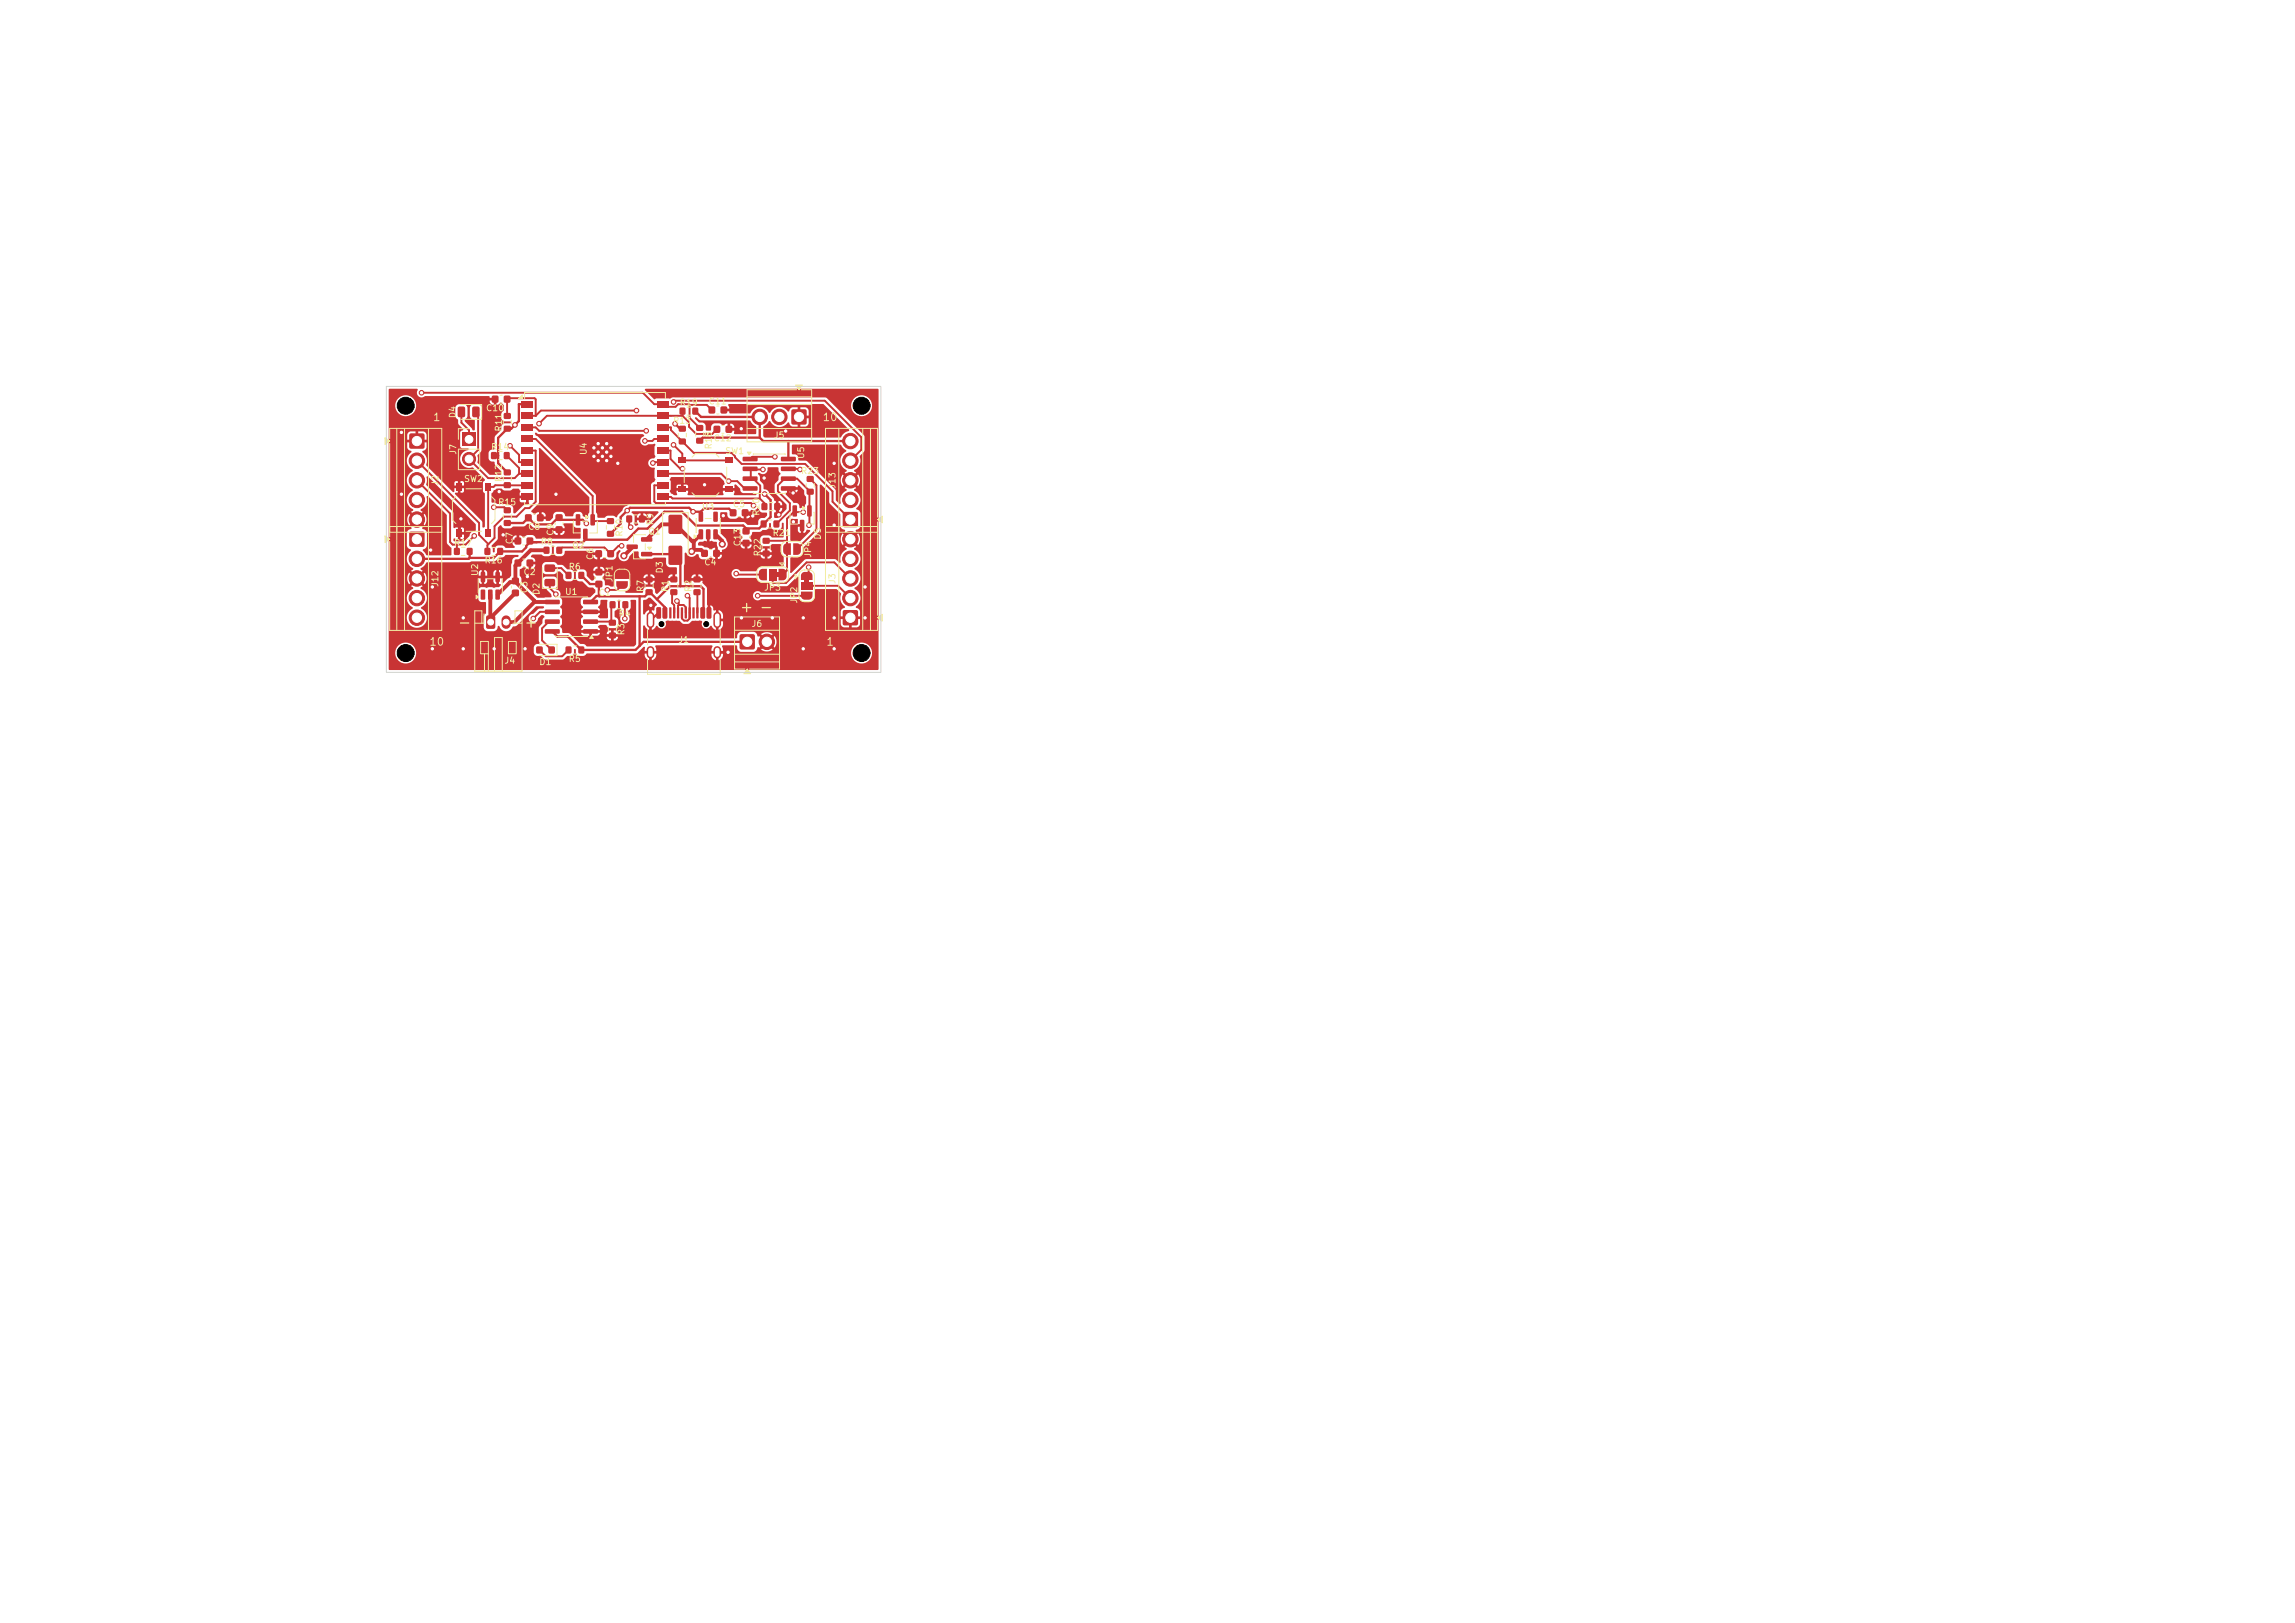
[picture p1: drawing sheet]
<svg xmlns="http://www.w3.org/2000/svg" width="297mm" height="210mm" viewBox="0 0 297 210" stroke-linecap="round" stroke-linejoin="round" font-family="sans-serif">
<defs><g id="words">
<g font-size="1.4" fill="#f2eda1">
<text x="59.1" y="81.6">-</text>
<text x="67.7" y="81.6">+</text>
<text x="95.6" y="79.6">+ -</text>
</g>
<g font-size="1" fill="#f2eda1">
<text x="55.9" y="54.7">1</text>
<text x="106.4" y="54.7">10</text>
<text x="55.5" y="83.8">10</text>
<text x="106.8" y="83.8">1</text>
</g>
<g font-size=".8" fill="#f2eda1">
<text x="62.8" y="53.4">C10</text>
<text x="87.9" y="52.7">R19</text>
<text x="91.6" y="52.5">C11</text>
<text x="59.2" y="54.2" transform="rotate(-90 59.2 54.2)">D4</text>
<text x="59.2" y="58.9" transform="rotate(-90 59.2 58.9)">J7</text>
<text x="63.5" y="58.4">R14</text>
<text x="65.1" y="55.9" transform="rotate(-90 65.1 55.9)">R11</text>
<text x="76.1" y="59" transform="rotate(-90 76.1 59)">U4</text>
<text x="87" y="55">R13</text>
<text x="92.3" y="57.3">C12</text>
<text x="92.3" y="58.2" transform="rotate(-90 92.3 58.2)">R18</text>
<text x="93.8" y="59">SW1</text>
<text x="100.1" y="56.9">J5</text>
<text x="104.3" y="59.5" transform="rotate(-90 104.3 59.5)">U5</text>
<text x="56.9" y="62.9" transform="rotate(-90 56.9 62.9)">J2</text>
<text x="60" y="62.6">SW2</text>
<text x="64.4" y="65.6">R15</text>
<text x="65.1" y="62.4" transform="rotate(-90 65.1 62.4)">R12</text>
<text x="94.8" y="65.8">C5</text>
<text x="103.6" y="61.5">R23</text>
<text x="108.3" y="63.3" transform="rotate(-90 108.3 63.3)">J13</text>
<text x="58.7" y="70.8">R17</text>
<text x="66.5" y="70.5" transform="rotate(-90 66.5 70.5)">C7</text>
<text x="68.3" y="68.7">C8</text>
<text x="69.9" y="70.7">R8</text>
<text x="71.8" y="69.4" transform="rotate(-90 71.8 69.4)">C9</text>
<text x="74" y="71.1">Q2</text>
<text x="80.7" y="69.5" transform="rotate(-90 80.7 69.5)">R10</text>
<text x="83.8" y="69.4">Q1</text>
<text x="84.7" y="68" transform="rotate(-90 84.7 68)">R9</text>
<text x="90.8" y="66.2">U3</text>
<text x="96" y="70.8" transform="rotate(-90 96 70.8)">C13</text>
<text x="98.5" y="66.8" transform="rotate(-90 98.5 66.8)">R20</text>
<text x="99.9" y="69.5">R21</text>
<text x="106.4" y="69.9" transform="rotate(-90 106.4 69.9)">D5</text>
<text x="56.9" y="76" transform="rotate(-90 56.9 76)">J12</text>
<text x="62.1" y="74.6" transform="rotate(-90 62.1 74.6)">U2</text>
<text x="62.6" y="73.1">R16</text>
<text x="67.7" y="74.6">C2</text>
<text x="68.4" y="76.8" transform="rotate(-90 68.4 76.8)">C3</text>
<text x="70" y="77.1" transform="rotate(-90 70 77.1)">D2</text>
<text x="73" y="77.2">U1</text>
<text x="73.5" y="73.9">R6</text>
<text x="77" y="72.5" transform="rotate(-90 77 72.5)">C6</text>
<text x="77.4" y="77.3">C1</text>
<text x="79.5" y="75.4" transform="rotate(-90 79.5 75.4)">JP1</text>
<text x="83.5" y="76.7" transform="rotate(-90 83.5 76.7)">R7</text>
<text x="86" y="74.3" transform="rotate(-90 86 74.3)">D3</text>
<text x="86.7" y="76.7" transform="rotate(-90 86.7 76.7)">R1</text>
<text x="89.7" y="76.7" transform="rotate(-90 89.7 76.7)">R2</text>
<text x="91.1" y="73.3">C4</text>
<text x="98.6" y="72.1" transform="rotate(-90 98.6 72.1)">R22</text>
<text x="98.8" y="76.6">JP3</text>
<text x="105.2" y="72.2" transform="rotate(-90 105.2 72.2)">JP4</text>
<text x="108.3" y="75.6" transform="rotate(-90 108.3 75.6)">J3</text>
<text x="80" y="80">R4</text>
<text x="81" y="82.3" transform="rotate(-90 81 82.3)">R3</text>
<text x="87.7" y="83.4">J1</text>
<text x="97.2" y="81.3">J6</text>
<text x="103.4" y="78.2" transform="rotate(-90 103.4 78.2)">JP2</text>
<text x="65.2" y="86.1">J4</text>
<text x="69.7" y="86.2">D1</text>
<text x="73.5" y="85.8">R5</text>
</g>
</g></defs>
<g fill="#c83434">
<path d="M104.1 74.9h.6v.5h-.6z"/>
<path d="M100.4 74h.5v.7h-.5z"/>
<path d="M74.9 83.7h.7v.8h-.7z"/>
<path d="M73.2 83.7h.7v.8h-.7z"/>
<path d="M64.4 70.9h.7v.9h-.7z"/>
<path d="M62.7 70.9h.7v.9h-.7z"/>
<path d="M83 71.4h1.3l.1 .2v.3l-.1 .1h-1.3l-.1-.1z"/>
<path d="M83 69.5h1.3l.1 .2v.3l-.1 .1h-1.3l-.1-.1z"/>
<path d="M81.1 70.5h1.4v.1v.4l-.1 .1-1.2-.1-.1-.1z"/>
<path d="M63.6 58.5h.7v.9h-.7z"/>
<path d="M65.2 58.5h.7v.9h-.7z"/>
<path d="M98.5 67.4h.7v.8h-.7z"/>
<path d="M100.1 67.4h.7v.8h-.7z"/>
<path d="M89.8 76.3h.8v.7h-.8z"/>
<path d="M89.8 74.6h.8v.7h-.8z"/>
<path d="M81.1 66.7h.7v.9h-.7z"/>
<path d="M82.7 66.7h.7v.9h-.7z"/>
<path d="M66.3 74.8l.2-.1 .6 .1 .1 .2-.1 .6h-.2h-.6l-.1-.2z"/>
<path d="M66.3 76.3h.2h.6l.1 .2-.1 .6-.2 .1-.6-.1-.1-.1z"/>
<path d="M78.8 80.2h.9v.7h-.9z"/>
<path d="M78.8 81.9h.9v.7h-.9z"/>
<path d="M60.4 70.9h.7v.9h-.7z"/>
<path d="M58.8 70.9h.7v.9h-.7z"/>
<path d="M102.7 70.3h.6l.3 .3v.8l-.1 .2-.2 .2h-.6z"/>
<path d="M101.5 70.4l.3-.1h.6v1.5h-.7l-.3-.3v-.8z"/>
<path d="M98.7 69.6h.9v.7h-.9z"/>
<path d="M98.7 71.3h.9v.7h-.9z"/>
<path d="M65.2 55.1h.9v.7h-.9z"/>
<path d="M65.2 53.5h.9v.7h-.9z"/>
<path d="M90.4 68.5h.4l.2 .1v1.1l-.1 .1h-.4l-.1-.1z"/>
<path d="M91.4 68.5h.4l.1 .1 .1 1.1-.1 .1h-.4l-.1-.1z"/>
<path d="M92.3 68.5h.4l.2 .1v1.1l-.1 .1h-.4l-.1-.1z"/>
<path d="M92.3 66.2h.4l.2 .1v1.1l-.1 .1h-.4l-.1-.1z"/>
<path d="M90.4 66.2h.4l.2 .1v1.1l-.1 .1h-.4l-.1-.1z"/>
<path d="M96.1 68.3h.2h.7v.2v.6l-.2 .1-.7-.1v-.1z"/>
<path d="M96.1 69.9l.2-.1 .7 .1v.2v.6h-.2h-.7v-.2z"/>
<path d="M85 78.6h.4l.1 .1v1.2v.1h-.4l-.1-.1z"/>
<path d="M85.8 78.6h.4l.1 .1v1.2v.1h-.4l-.1-.1z"/>
<path d="M87.1 78.6l.3 .1v1.3h-.1h-.2z"/>
<path d="M88.1 78.6l.3 .1v1.3h-.1h-.2z"/>
<path d="M88.6 78.6l.3 .1v1.3h-.1h-.2z"/>
<path d="M89.6 78.6l.3 .1v1.3h-.1h-.2z"/>
<path d="M90.7 78.6h.4l.1 .1v1.2v.1h-.4l-.1-.1z"/>
<path d="M91.5 78.6h.4l.1 .1v1.2v.1h-.4l-.1-.1z"/>
<path d="M90.1 78.6l.3 .1v1.3h-.1h-.2z"/>
<path d="M89.1 78.6l.3 .1v1.3h-.1h-.2z"/>
<path d="M87.6 78.6l.3 .1v1.3h-.1h-.2z"/>
<path d="M86.6 78.6l.3 .1v1.3h-.1h-.2z"/>
</g>
<path d="M84.2 79.7v1.1M92.8 79.7v1.1M84.2 84.1v.6M92.8 84.1v.6" fill="none" stroke="#c83434" stroke-width="1"/>
<g fill="#c83434">
<path d="M71 83.7h.8v.8h-.8z"/>
<path d="M69.4 83.7h.8v.8h-.8z"/>
<path d="M102.5 53h.2h1.4h.2l.1 .2v1.5l-.1 .2-.2 .1h-1.4l-.2-.1-.1-.2v-1.5z"/>
</g>
<g fill="#c83434" stroke="#c83434" stroke-width=".13">
<circle cx="100.9" cy="53.9" r="1"/>
<circle cx="98.3" cy="53.9" r="1"/>
</g>
<g fill="#c83434">
<path d="M104.5 65.4h.4l.1 .1 .1 1.2-.1 .1-.4 .1-.1-.1z"/>
<path d="M102.6 65.4h.4l.1 .1v1.2v.1l-.4 .1-.1-.1z"/>
<path d="M103.5 67.3h.4h.2v1.3l-.1 .1h-.4l-.1-.1z"/>
<path d="M65.2 51.2h.2h.6l.1 .2-.1 .7h-.2h-.6v-.2z"/>
<path d="M63.7 51.2h.1h.7v.2v.7h-.2h-.6l-.1-.2z"/>
<path d="M109.1 79l.2-.1h1.5l.2 .1v.2v1.5v.2h-.2h-1.5h-.2l-.1-.2v-1.5z"/>
</g>
<g fill="#c83434" stroke="#c83434" stroke-width=".13">
<circle cx="110" cy="77.4" r="1"/>
<circle cx="110" cy="74.8" r="1"/>
<circle cx="110" cy="72.3" r="1"/>
<circle cx="110" cy="69.8" r="1"/>
</g>
<g fill="#c83434">
<path d="M103.8 74.1l.3-.1h.6l.3 .1 .1 .3v.7h-1.5l.1-.7z"/>
<path d="M103.6 75.3h1.5v1h-1.5z"/>
<path d="M103.6 76.6h1.5v.7l-.1 .2-.3 .1h-.7l-.3-.3z"/>
<path d="M68 66.6l.1-.1 .7 .1v.2v.6l-.2 .1-.6-.1-.1-.1z"/>
<path d="M69.5 66.6l.2-.1 .6 .1 .1 .2-.1 .6-.2 .1-.6-.1v-.1z"/>
<path d="M75.5 81.4h1.8l.1 .2v.3l-.1 .1h-1.8l-.1-.1z"/>
<path d="M75.5 80.2l1.8-.1 .1 .2v.3l-.1 .1h-1.8l-.1-.1z"/>
<path d="M75.5 78.9h1.8l.1 .1v.4l-.1 .1h-1.8l-.1-.2z"/>
<path d="M75.5 77.6h1.8l.1 .1v.4l-.1 .1h-1.8l-.1-.2z"/>
<path d="M70.5 77.6h1.9v.1v.4l-.1 .1h-1.7l-.1-.2z"/>
<path d="M70.5 78.9h1.9v.1v.4l-.1 .1h-1.7l-.1-.2z"/>
<path d="M70.5 80.2l1.9-.1v.2v.3l-.1 .1h-1.7l-.1-.1z"/>
<path d="M70.5 81.4h1.9v.2v.3l-.1 .1h-1.7l-.1-.1z"/>
<path d="M72.7 78.2h2.5v3.3h-2.5z"/>
<path d="M63 79.7l.8-.1 .3 .2v1.3l-.2 .3h-.8l-.2-.2v-1.3z"/>
</g>
<path d="M65.5 80.2v.6" fill="none" stroke="#c83434" stroke-width="1.2"/>
<g fill="#c83434">
<path d="M100.8 73.6h.7l.3 .3v.8l-.1 .2-.2 .2h-.7z"/>
<path d="M99.5 73.6h1v1.5h-1z"/>
<path d="M98.3 73.8l.3-.2h.7v1.5h-.7l-.3-.2-.1-.3v-.6z"/>
<path d="M78.6 68.7h.8v.7h-.8z"/>
<path d="M78.6 67.1h.8v.7h-.8z"/>
<path d="M78.6 71.2h.2h.6l.1 .2-.1 .7h-.2h-.6v-.2z"/>
<path d="M77.1 71.2h.2h.6v.2v.7h-.2h-.6l-.1-.2z"/>
<path d="M76.4 66.6l.5-.1 .1 .1v1.3l-.1 .1h-.4l-.1-.1z"/>
<path d="M74.5 66.6l.4-.1 .2 .1v1.3l-.1 .1h-.4l-.1-.1z"/>
<path d="M75.5 68.4h.4l.1 .1v1.2v.2h-.4l-.1-.1z"/>
<path d="M83.6 76.3h.8v.7h-.8z"/>
<path d="M83.6 74.6h.8v.7h-.8z"/>
<path d="M92.4 55.1h.1h.7v.2v.7h-.2h-.6l-.1-.2z"/>
<path d="M93.9 55.1h.2h.6l.1 .2-.1 .7h-.1h-.7v-.2z"/>
<path d="M68.2 69.6l.1-.1 .7 .1v.2v.6l-.2 .1-.6-.1-.1-.1z"/>
<path d="M66.6 69.6l.2-.1 .6 .1 .1 .2-.1 .6-.1 .1-.7-.1v-.1z"/>
<path d="M65.2 67.3h.9v.7h-.9z"/>
<path d="M65.2 65.7h.9v.7h-.9z"/>
<path d="M104.4 63.3h.9v.7h-.9z"/>
<path d="M104.4 61.6h.9v.7h-.9z"/>
<path d="M78.9 77.8h.7v.9h-.7z"/>
<path d="M80.6 77.8h.7v.9h-.7z"/>
<path d="M62.8 62.5h.8v1h-.8z"/>
<path d="M62.8 68.5h.8v1h-.8z"/>
<path d="M59 62.5h.8v1h-.8z"/>
<path d="M59 68.5h.8v1h-.8z"/>
<path d="M91.7 52.6h.2h.6l.1 .2-.1 .7h-.1h-.7v-.2z"/>
<path d="M93.3 52.6h.2h.6v.2v.7h-.2h-.6l-.1-.2z"/>
<path d="M67.5 51.9h1.5v.9h-1.5z"/>
<path d="M67.5 53.4h1.5v.9h-1.5z"/>
<path d="M67.5 54.9h1.5v.9h-1.5z"/>
<path d="M67.5 56.4h1.5v.9h-1.5z"/>
<path d="M67.5 57.9h1.5v.9h-1.5z"/>
<path d="M67.5 59.4h1.5v.9h-1.5z"/>
<path d="M67.5 60.9h1.5v.9h-1.5z"/>
<path d="M67.5 62.4h1.5v.9h-1.5z"/>
<path d="M67.5 63.9h1.5v.9h-1.5z"/>
<path d="M85 63.9h1.5v.9h-1.5z"/>
<path d="M85 62.4h1.5v.9h-1.5z"/>
<path d="M85 60.9h1.5v.9h-1.5z"/>
<path d="M85 59.4h1.5v.9h-1.5z"/>
<path d="M85 57.9h1.5v.9h-1.5z"/>
<path d="M85 56.4h1.5v.9h-1.5z"/>
<path d="M85 54.9h1.5v.9h-1.5z"/>
<path d="M85 53.4h1.5v.9h-1.5z"/>
<path d="M85 51.9h1.5v.9h-1.5z"/>
</g>
<g fill="#c83434" stroke="#c83434" stroke-width=".13">
<circle cx="76.9" cy="58" r=".3"/>
<circle cx="76.9" cy="59" r=".3"/>
<circle cx="77.4" cy="57.4" r=".3"/>
<circle cx="77.4" cy="58.5" r=".3"/>
<circle cx="77.4" cy="59.6" r=".3"/>
<circle cx="78" cy="58" r=".3"/>
</g>
<path d="M76.5 57.1h2.9v2.9h-2.9z" fill="#c83434"/>
<g fill="#c83434" stroke="#c83434" stroke-width=".13">
<circle cx="78" cy="59" r=".3"/>
<circle cx="78.5" cy="57.4" r=".3"/>
<circle cx="78.5" cy="58.5" r=".3"/>
<circle cx="78.5" cy="59.6" r=".3"/>
<circle cx="79.1" cy="58" r=".3"/>
<circle cx="79.1" cy="59" r=".3"/>
</g>
<g fill="#c83434">
<path d="M90.8 71.2l.1-.1 .7 .1v.2v.6l-.2 .1-.6-.1-.1-.1z"/>
<path d="M92.3 71.2l.2-.1 .6 .1 .1 .2-.1 .6-.2 .1-.6-.1v-.1z"/>
<path d="M96.1 59.1h1.9l.1 .1-.1 .4-.1 .1h-1.7l-.1-.2z"/>
<path d="M96.1 60.4h1.9l.1 .1-.1 .4-.1 .1h-1.7l-.1-.2z"/>
<path d="M96.1 61.7l1.9-.1 .1 .2-.1 .3-.1 .1h-1.7l-.1-.1z"/>
<path d="M96.1 62.9h1.9l.1 .2-.1 .3-.1 .1h-1.7l-.1-.1z"/>
<path d="M101.1 62.9h1.8l.1 .2v.3l-.2 .1h-1.7l-.1-.1z"/>
<path d="M101.1 61.7l1.8-.1 .1 .2v.3l-.2 .1h-1.7l-.1-.1z"/>
<path d="M101.1 60.4h1.8l.1 .1v.4l-.2 .1h-1.7l-.1-.2z"/>
<path d="M101.1 59.1h1.8l.1 .1v.4l-.2 .1h-1.7l-.1-.2z"/>
<path d="M109.1 66.3l.2-.1h1.5l.2 .1v.2v1.5v.2h-.2h-1.5h-.2l-.1-.2v-1.5z"/>
</g>
<g fill="#c83434" stroke="#c83434" stroke-width=".13">
<circle cx="110" cy="64.7" r="1"/>
<circle cx="110" cy="62.1" r="1"/>
<circle cx="110" cy="59.6" r="1"/>
<circle cx="110" cy="57.1" r="1"/>
</g>
<g fill="#c83434">
<path d="M86.6 66.7l.1-.1 1.5 .1 .1 .2v2l-.1 .1-.1 .1-1.5-.1-.1-.1v-2z"/>
<path d="M86.6 70.7l.1-.1 1.5 .1 .1 .2v2l-.1 .1-.1 .1-1.5-.1-.1-.1v-2z"/>
<path d="M62.2 76.3h.4l.2 .1v1.1l-.1 .1h-.4l-.1-.1z"/>
<path d="M63.2 76.3h.4l.1 .1 .1 1.1-.1 .1h-.4l-.1-.1z"/>
<path d="M64.1 76.3h.5l.1 .1v1.1l-.1 .1h-.4l-.1-.1z"/>
<path d="M64.1 74h.5l.1 .1v1.1l-.1 .1h-.4l-.1-.1z"/>
<path d="M62.2 74h.4l.2 .1v1.1l-.1 .1h-.4l-.1-.1z"/>
<path d="M77.1 75.2l.2-.1 .6 .1 .1 .2-.1 .6h-.2h-.6l-.1-.2z"/>
<path d="M77.1 73.6h.2h.6l.1 .2-.1 .6-.2 .1-.6-.1-.1-.1z"/>
<path d="M90.1 56.7h.9v.7h-.9z"/>
<path d="M90.1 55h.9v.7h-.9z"/>
<path d="M87.8 59.2h1v.8h-1z"/>
<path d="M93.8 59.2h1v.8h-1z"/>
<path d="M87.8 63h1v.7h-1z"/>
<path d="M93.8 63h1v.7h-1z"/>
<path d="M65.2 60.8h.9v.7h-.9z"/>
<path d="M65.2 62.4h.9v.7h-.9z"/>
<path d="M79.8 75.2h1.4v.7l-.1 .2-.3 .1h-.7l-.3-.3z"/>
<path d="M79.9 74l.3-.1h.6l.3 .1 .1 .3v.6h-1.4v-.6z"/>
<path d="M59.8 56h1.7v1.7h-1.7z"/>
</g>
<circle cx="60.7" cy="59.4" r=".85" fill="#c83434" stroke="#c83434" stroke-width=".13"/>
<path d="M53 68.8h.2h1.5h.2v.2v1.5v.2l-.2 .1h-1.5l-.2-.1-.1-.2v-1.5z" fill="#c83434"/>
<g fill="#c83434" stroke="#c83434" stroke-width=".13">
<circle cx="54" cy="72.3" r="1"/>
<circle cx="54" cy="74.8" r="1"/>
<circle cx="54" cy="77.4" r="1"/>
<circle cx="54" cy="79.9" r="1"/>
</g>
<g fill="#c83434">
<path d="M87.9 55.1h.8v.7h-.8z"/>
<path d="M87.9 56.8h.8v.7h-.8z"/>
<path d="M95.8 82.1h.1h1.5h.2l.1 .2v1.5l-.1 .2-.2 .1h-1.5l-.1-.1-.1-.2v-1.5z"/>
</g>
<circle cx="99.2" cy="83" r="1" fill="#c83434" stroke="#c83434" stroke-width=".13"/>
<g fill="#c83434">
<path d="M61.2 52.7l.6-.1 .3 .2v1l-.2 .2h-.6l-.2-.2z"/>
<path d="M59.3 52.7l.7-.1 .2 .2v1l-.2 .2h-.5l-.3-.2z"/>
<path d="M74.9 74h.7v.9h-.7z"/>
<path d="M73.2 74h.7v.9h-.7z"/>
<path d="M70.4 70.8h.7v.8h-.7z"/>
<path d="M72 70.8h.7v.8h-.7z"/>
<path d="M94.5 65.9h.2h.6v.2v.7h-.2h-.6l-.1-.2z"/>
<path d="M96 65.9h.2h.6l.1 .2-.1 .7h-.2h-.6v-.2z"/>
<path d="M86.8 76.3h.8v.7h-.8z"/>
<path d="M86.8 74.6h.8v.7h-.8z"/>
<path d="M66.6 72.4h.2h.6l.1 .2-.1 .7h-.1h-.7v-.2z"/>
<path d="M68.2 72.4h.1h.7v.2v.7h-.2h-.6l-.1-.2z"/>
<path d="M89.6 52.8h.7v.8h-.7z"/>
<path d="M88 52.8h.7v.8h-.7z"/>
<path d="M98.6 65.1h.7v.9h-.7z"/>
<path d="M100.2 65.1h.7v.9h-.7z"/>
<path d="M70.5 75l1.2-.1 .2 .2-.1 .6-.2 .2h-1l-.2-.3z"/>
<path d="M70.5 73.1l1.2-.1 .2 .3-.1 .5-.2 .2h-1l-.2-.2z"/>
<path d="M53 56.1h.2h1.5h.2v.2v1.5v.2l-.2 .1h-1.5l-.2-.1-.1-.2v-1.5z"/>
</g>
<g fill="#c83434" stroke="#c83434" stroke-width=".13">
<circle cx="54" cy="59.6" r="1"/>
<circle cx="54" cy="62.1" r="1"/>
<circle cx="54" cy="64.7" r="1"/>
<circle cx="54" cy="67.2" r="1"/>
</g>
<g fill="#c83434">
<path d="M71.9 66.6l.2-.1 .7 .1v.2v.6h-.2h-.7v-.2z"/>
<path d="M71.9 68.1h.2h.7v.2v.6l-.2 .1-.7-.1v-.1z"/>
</g>
<g fill="#c83434" stroke="#c83434" stroke-width=".13">
<circle cx="99" cy="63.9" r=".3"/>
<circle cx="93.5" cy="70.4" r=".4"/>
<circle cx="89.5" cy="71.4" r=".4"/>
<circle cx="80.7" cy="71.9" r=".4"/>
<circle cx="89.7" cy="66.2" r=".3"/>
<circle cx="66.6" cy="55" r=".3"/>
<circle cx="75.9" cy="67.7" r=".3"/>
<circle cx="81.2" cy="66.1" r=".3"/>
<circle cx="87.4" cy="54.8" r=".3"/>
<circle cx="104.7" cy="68" r=".3"/>
<circle cx="104.6" cy="73.4" r=".3"/>
<circle cx="51.9" cy="55.9" r=".3"/>
<circle cx="59.6" cy="67.1" r=".3"/>
<circle cx="96" cy="80" r=".3"/>
<circle cx="101.7" cy="55.8" r=".3"/>
<circle cx="80" cy="60" r=".3"/>
<circle cx="108" cy="84" r=".3"/>
<circle cx="64" cy="84" r=".3"/>
<circle cx="95.9" cy="55.5" r=".3"/>
<circle cx="97.4" cy="66.8" r=".3"/>
<circle cx="64.6" cy="63.6" r=".3"/>
<circle cx="72" cy="64" r=".3"/>
<circle cx="60" cy="80" r=".3"/>
<circle cx="102.6" cy="63.8" r=".3"/>
<circle cx="91.2" cy="62.7" r=".3"/>
<circle cx="98.9" cy="61.9" r=".3"/>
<circle cx="111.9" cy="76" r=".3"/>
<circle cx="107.9" cy="80" r=".3"/>
<circle cx="107.9" cy="68" r=".3"/>
<circle cx="102.7" cy="67.5" r=".3"/>
<circle cx="111.9" cy="80" r=".3"/>
<circle cx="100" cy="80" r=".3"/>
<circle cx="104" cy="80" r=".3"/>
<circle cx="60" cy="84" r=".3"/>
<circle cx="68" cy="84" r=".3"/>
<circle cx="55.9" cy="84" r=".3"/>
<circle cx="107.9" cy="60" r=".3"/>
<circle cx="65.1" cy="69.2" r=".3"/>
<circle cx="100.8" cy="66.6" r=".3"/>
<circle cx="94.2" cy="84.4" r=".3"/>
<circle cx="93.6" cy="66.7" r=".3"/>
<circle cx="104" cy="84" r=".3"/>
<circle cx="55.7" cy="71.2" r=".3"/>
<circle cx="84.1" cy="66.7" r=".3"/>
<circle cx="55.9" cy="76" r=".3"/>
<circle cx="51.9" cy="64" r=".3"/>
<circle cx="68.3" cy="74.6" r=".3"/>
<circle cx="84.2" cy="78.3" r=".3"/>
<circle cx="81.6" cy="68.2" r=".3"/>
<circle cx="80.4" cy="70.6" r=".3"/>
<circle cx="83.5" cy="57.1" r=".3"/>
<circle cx="66" cy="57.7" r=".3"/>
<circle cx="61.4" cy="69.3" r=".3"/>
<circle cx="103.5" cy="60.7" r=".3"/>
<circle cx="103.9" cy="66.3" r=".3"/>
<circle cx="82.4" cy="53.1" r=".3"/>
<circle cx="87.2" cy="57.6" r=".3"/>
<circle cx="89" cy="77.1" r=".3"/>
<circle cx="88.3" cy="60.6" r=".3"/>
<circle cx="84.5" cy="59.9" r=".3"/>
<circle cx="87.6" cy="77.8" r=".3"/>
<circle cx="98.7" cy="60.8" r=".3"/>
<circle cx="97.5" cy="65.4" r=".3"/>
<circle cx="100.3" cy="59.1" r=".3"/>
<circle cx="98.1" cy="77.1" r=".3"/>
<circle cx="69" cy="80" r=".3"/>
<circle cx="71.9" cy="76.9" r=".3"/>
<circle cx="95.3" cy="74.2" r=".3"/>
<circle cx="94.3" cy="62.3" r=".3"/>
<circle cx="69.8" cy="54.8" r=".3"/>
<circle cx="63.9" cy="65.6" r=".3"/>
<circle cx="80.9" cy="80.1" r=".3"/>
<circle cx="78.6" cy="76.3" r=".3"/>
<circle cx="54.6" cy="50.8" r=".3"/>
<circle cx="87.2" cy="52" r=".3"/>
<circle cx="83.6" cy="55.7" r=".3"/>
</g>
<g fill="none" stroke="#c83434" stroke-width=".3">
<path d="M63.9 59h.6M68.2 52.3h-1.1v2.2l-.9 1h-.6l-1.1 1.2v3.2l1.1 1.2M87.4 54.8l.6 .7h.3M90 53.2l.7 .8h7.6v2.6M95.9 55.5l-1.6 .1M98.3 56.6l.5 .5h11.3M98.3 56.6h-7.4l-.4 .4M102 57.1v2.3M59.6 67.1l-.2 1.9M60.8 71.4v.8M60.8 72.2l-.1 .1h-6.7M65.6 67.7h2.1l.7-.7 .8 .9h2.2l.5-.6h3.5l.5 .4"/>
<path d="M68.6 70l.1 .2M72.3 67v.3M75.2 74.5l1.1 1.1h1.2v1.5M75.7 69.8l-.3 .4h-6.8l-1 1.2h-2.9l-.8 .8h-3.1M75.7 69.1v.7M77.5 77.1l6 .1 .6-.6 1.9 2v.7M77.5 77.1h-.3l-.8 .8M82.8 77.2v6.4M83.7 71.7h3.6l.8 .8v3.4M84.1 66.7l-1 .5M85 77.5l1.7-1.6h4l.3 .3v3l-.1 .1M85.2 79.3l-1 .9"/>
<path d="M90.7 66.2h-1l-.5-.5h-7.7l-1.2 1.2v.9l-1.3 1.3M90.7 66.2l.4-.4h3.3l.5 .6M90.7 66.2v.7M96.4 66.4l1 .4M96.6 68.4l-.4-.4h-6.1l-1.8-1.8h-2.3l-2.2 2.2h-1.2l-1.4 1.4h-5.5M96.6 68.4v.3M99 63.9l.7 .8v2.2l-1.4 1.5h-1.7M100.6 65.6l.2 1M102 63.2l.6 .6M71.5 81.7l.6 .7h1.4l1.7 1.7h7l1.1-1h13.4M92.8 84.4h1.4"/>
</g>
<g fill="none" stroke="#c83434" stroke-width=".25">
<path d="M54 59.6l8 8.1v1.5l1.2 1.2M54.6 50.8h28.6l1.5 1.5h1.1l.3 .3h1.3l.4-.3h1.3l.1 .1M59.7 53.3v1.4l1 1v1.2M61.6 53.3l.3 .3v4.6l-1.2 1.2 2.5 2.5h3.4l.6-.6M65.6 59l1.6 1.5v.8M66 57.7l1.2 1.1v1h1M68.2 58.3h1.1v6.6l-.8 .8h-.6l-1.1 1.2h-1.6l-1.2 1.2v1.5l-.9 .9v.9M68.2 56.8h1.1l7.4 7.4v3.1l.2 .1h2.1M68.2 53.8h1.1M68.2 55.3h1.1l.5 .4h13.8M69.3 53.8v-2.1l-.1-.2h-3.4l-.2 .2v2.1M82.4 53.1h-12.4l-.7 .7"/>
<path d="M85.8 58.3h1v1.1l1.2 1.2h.3M85.8 56.8h-1.1l-.3 .3h-.9M85.8 59.8h-1.1l-.2 .1M85.8 55.3h1v.4l3 2.9h4.9l1.3 1.4h8.2l3.5 3.6v1.3l2.4 2.3M87.2 57.6l1.1 1.1v.9h6M87.2 52l.1-.2h19.4l4.8 4.8v1.6l-1.4 1.4M88.3 53.8h-17.5l-1 1M88.3 53.2v.6M88.3 53.8l.9 .8v.6l.9 1h2.1l.6-.6M89.2 52.4v1.7l1.3 1.3M89.2 52.4h2.3l.6 .7M100.3 59.1h-2.9l-.3 .3"/>
<path d="M54 62.2l4.2 4.2v3.7l.4 .4h1.6l1.2-1.2M59.1 70.5v.9M63.9 65.6h1.4l.3 .4M65.6 62.8h.1M67.2 61.3h1M68.2 62.8h-4.1l-.2 .2h-.7v6M71.1 75.4v.7l.8 .8M71.1 73.5h1.5l1 1M71.5 79.2h-1.6l-.9 .8M79.3 78.3l-.2 .1v2M80.4 70.6h-.4l-1 1.1-.8-.9h-5.5l-.3 .4M80.5 75.7l-.6 .6h-1.3"/>
<path d="M80.9 78.3v1.8M81.4 67.2v.8l.2 .2M85.8 61.3h7.5l1 1h1.1l1 .9h.7M85.8 64.3h1l.2 .2h11.3M85.8 62.8h-1.1v2.1l.2 .2h12.3l.3 .3M87.2 76.6l-.2 .2v1.2l.3 .3v1M87.6 77.8l.2 .2v.3M87.8 78.3h.7l.2 .3v.7M87.8 78.3l-.1 .1v.9M88.2 79.3h.1M89 77.1l.3 .3v2.6l-.3 .3h-.5l-.2-.3v-.7M90.2 76.6v2.7"/>
<path d="M95.3 74.2l.1 .2h3.3M97.1 60.7l.1 .1M97.2 60.8v1l-.1 .1h.4l.9 .9-.1 1.7M97.2 60.8h1.5M98.1 77.1h.1M98.1 77.1h6.3M98.3 64.5l.6 .6v.5M99.1 70h2.7M100 74.4v1h1.7l2.7-2.6h3.6l2.1 2.1M100.5 67.8l1.7-1.7v-1l-1.5-1.5v-.8l.8-.9h1.7l1.6 1.7-.1 .1v4.3M102 60.7h1.5M103.9 66.3h-.9l-.2-.2-1 1v6.7l-.5 .6"/>
<path d="M104.4 75.8h4.1l1.6 1.6M104.6 73.4v.9l-.2 .2M104.8 62l.9 .8v5.7l-2.6 2.6M69.8 84.1l.8 .8h2.2l.8-.8M71.5 80.4h-.5l-.9 .9v1.6l1.3 1.2M76.4 80.4h2.7M79.1 80.4l.1 .2"/>
</g>
<g fill="none" stroke="#c83434" stroke-width=".5">
<path d="M61.8 73.8l.2-.3h2.9l.2 .3M63.5 79.8v.7M64.4 76.9l1.6-1.6h.7l2.5 2.4v.2M66.7 76.7l-3.1 3.1h-.2v-2.9M69.2 77.9l-2.6 2.6h-1.1M69.2 77.9h2.3M70.7 71.2h-2l-2 2v2.1M76.5 71.7l-.7 .6h-5.7l-.5 .6M77.5 73.1h2.9l.1 .1M80.5 73.2h2.7l.8 .8h3.2M81.8 70.8l-1.1 1.1M83.7 69.8l1.9-1.9h1.8l2.2 2.2h.2"/>
<path d="M89.5 71.4l.2-.2h1l.5 .4M89.8 70.1v1.1M90.7 69.1l-.9 1M92.6 69.1l.9 .9v.4M93.7 71.6h2.5l.4-.3 1.3 1.3h1.2M77.6 82.6l.6 .6h1"/>
</g>
<g fill="#c83434">
<path d="M50.3 50.4l3.6-.1 .2 .1a.63 .63 0 0 0 .1 .9 .63 .63 0 0 0 .8-.1h8.3l.1 .3h.6l.2 .2 .1 .7 .2-.1 .3-.2 .4 .3v.7l-.3 .5a.87 .87 0 0 0 .1 .8l.3 .1h.7l.1 .2-.1 .1h-.7l-.4 .2v.6l-.9 .9v1.6l-.1 .1a.57 .57 0 0 0-.7 .4v.7a.62 .62 0 0 0 .8 .4l.1 .5 .8 .8-.1 .4h-1.5l-1.5-1.6 .1-.3-.1-.6 .5-.6 .1-5.5a.54 .54 0 0 0-.5-.5h-.7l-.3 .3-.1 1.3a.83 .83 0 0 0 .6 .5l.1 1.2-.1 .1a.39 .39 0 0 1-.4-.4l-.9-.8 .1-.2 .3-.4v-1.1a.53 .53 0 0 0-.5-.5h-.7l-.3 .3-.1 1.2 .1 .2 .3 .3 .1 .6 .5 .6-.3 .4v1.9l.2 .2h.8l.1 .1-.1 .1a1.16 1.16 0 0 0-1 1.5 1.16 1.16 0 0 0 1.6 .8l1.6 1.6-.3 .4v1.1l.2 .3v4.2l-.1 .2-.2-.1-.1-.8-3.4-3.5 .1-.2h.9l.1-.1v-.4h-.4v.5h-.3v-.5h-.5v.4l-.2 .1-1.2-1.2h1.4v.3h1.2v-.5h-.4v.5h-.3v-.5h-.3l-.2 .2h-1.4l-2.2-2.3a1.76 1.76 0 0 0-.3-1.4l-.3-.4 .5-.3 .1-.9h-.7v-.3h.7v-.7l-.3-.3-.8-.1v.7h-.3v-.7h-.7l-.3 .2-.1 .2v.7h.7v.3h-.7v.7a.74 .74 0 0 0 .6 .5l-.1 .1a1.32 1.32 0 0 0 .2 2.3v.2a1.33 1.33 0 0 0-.8 1.2 1.33 1.33 0 0 0 .8 1.2v.1a1.33 1.33 0 0 0-.8 1.2 1.33 1.33 0 0 0 .9 1.2v.2l-.3 .1 .5 .5-.3 .2-.4-.4a1.24 1.24 0 0 0 0 1.5l.4-.5 .3 .3-.5 .4 .1 .2-.1 .1a.54 .54 0 0 0-.6 .5l.1 1.6a.71 .71 0 0 0 .5 .5v.2a1.32 1.32 0 0 0 .3 2.2v.2l-.3 .2 .5 .4-.3 .3-.4-.5a1.24 1.24 0 0 0 0 1.5l.4-.5 .3 .3-.5 .4 .3 .2v.2a1.33 1.33 0 0 0-.9 1.2 1.33 1.33 0 0 0 .8 1.2v.1a1.31 1.31 0 0 0-.5 2 1.31 1.31 0 0 0 2.1 0 1.31 1.31 0 0 0-.5-2v-.1a1.33 1.33 0 0 0 .8-1.2 1.33 1.33 0 0 0-.9-1.2v-.2l.3-.2-.5-.4 .3-.3 .4 .5 .2-.4h6.9l.1 .3 .2 .1h.5l.2-.2v-.2h.9l.1 .3 .2 .1v-.8h-.3v.4h-.9v-.4h-.3v.8h-.4v-.8h-.3v.4h-6.9a1.22 1.22 0 0 0-.1-1.1h7v.4h1v-.4h.9v.4h1.1l-.1-.5-.1-.2-.2-.1v.8h-.4v-.8l-.2 .1-.1 .3h-.9l-.1-.3-.2-.1v.8h-.4v-.8l-.2 .1-.1 .3h-7.1l-.4 .5-.3-.3 .5-.4-.3-.2v-.2l.4-.2 .5-.5h5.4l.3-.2h2.9l.7-.5h.6l.3-.3h1.5l.1 .1-.1 .2a.62 .62 0 0 0-.7 .7l-.2 .3v1.4l-1 .9-.2-.1 .1-.5h-.4v.8h.1l.1 .1-.2 .2-.7 .2-.2-.1-.7 .1-.7-.1-.4 .2v1.5l.4 .2h.5l.1 .1v1.3l-.3 .4v1.5a.54 .54 0 0 0 .5 .5h.9a.89 .89 0 0 0 .5-.7h.1a.93 .93 0 0 0 .9 .7 .93 .93 0 0 0 .9-.6l.5-.2 2.4-2.4h1.1l-.1 .2-.7 .1-.6 .6a.61 .61 0 0 0-.6 .7 .61 .61 0 0 0 .7 .6 .61 .61 0 0 0 .6-.7l.4-.4h.2l.2 .2-.3 .4v.5l-.5 .5v1.7l.1 .3v.1a.58 .58 0 0 0-.7 .5v.7l.1 .2 .3 .2h.5l.6 .4h2.2l.6-.4h.5l.2-.2 .2-.7 .2 .1v.3a.49 .49 0 0 0 .5 .5 .87 .87 0 0 0 .8-.2l.2-.1h6.3l.2-.1 .8-.8 .2 .1-.1 .4h.5v.4h-.5a.76 .76 0 0 0 .6 .8v-.5h.4v.5l.3-.1 .1-.2 .1-.5h-.4v-.4h.4l-.1-.6 .1-.1h7.2l.1 .1-.1 .6h.4v.4h-.4a.76 .76 0 0 0 .5 .8v-.5h.4v.5l.3-.1 .2-.2 .1-.5h-.5v-.2h17a1.35 1.35 0 0 0 1.9 1.4 1.35 1.35 0 0 0 .4-2.3 1.35 1.35 0 0 0-2.2 .8l-.1 .1h-17v-.2h.5l-.2-.6 .1-.1h1.8l.1 .1a.58 .58 0 0 0 .5 .8l1.7-.1a.67 .67 0 0 0 .4-.5h.2l.5-.5 .3 .3-.5 .4a1.24 1.24 0 0 0 1.5 0l-.5-.4 .3-.3 .4 .5 .1-.1a1.24 1.24 0 0 0-.1-1.4l-.4 .5-.3-.3 .5-.4-.1-.1a1.24 1.24 0 0 0-1.4 .1l.5 .4-.3 .3-.5-.5-.1 .1-.1-.1a.55 .55 0 0 0-.5-.6l-1.6 .1a.64 .64 0 0 0-.5 .7l-12.1 .1-.1-1.6 .2-.1 .3 .5 .3 .1v-.5h.4v.5l.3-.1 .2-.4h.2a.62 .62 0 0 0 .8 .2 .62 .62 0 0 0 .2-.8l.3-.1h1.5l.6 .4h.6l.5-.4h1l.3 .2a.6 .6 0 0 0 .2 .8 .6 .6 0 0 0 .8-.3h.2l.2 .4 .3 .1v-.5h.4v.5l.4-.3a1.02 1.02 0 0 0 .2-.8h-.5v-.4h.5v-.4l-.2-.4-.4-.3v.5h-.4v-.5l-.3 .1a.55 .55 0 0 0-.4-.7v.9l-.2 .1-.1-.1v-.9l-.1-.1v-2l-.1-.3-.5-.5v-.3h-1.4v.2l-.1 .1-.9-.1v-.6l2.4 .1-.1-.3-.3-.2h-.1v.5h-.4v-.5l-.3 .1-.2 .3h-1l.1-3.1 .1-.1a.81 .81 0 0 0 .7 .5 .81 .81 0 0 0 .8-.3 .33 .33 0 0 1 .3 .4l.3 .3h.6l.3-.1 .3-.3 .4 .3h.7l.2-.1 .1-.3h5l.2 .2 .2 .2a.79 .79 0 0 0 1.1-.4v-.1h-.6v.5h-.3v-.5h-.6v.1h-5v-.1h-.5v.5h-.4v-1.4h-.2l-.3 .3-.1-.1a.7 .7 0 0 0-.7-.3l-.3-.2-.6-.1a.31 .31 0 0 1 .3-.4h.3l.3-.1h.3v-.8l.1-.1 .2 .1v.8a.45 .45 0 0 1 .6 .1l.4 .1 .1 1.2h5.5h1.5l-.2-.3-.2-.1h-.2v.4h-.3v-.4h-.3l-.3 .4h-5l.1-.3a.93 .93 0 0 0 .7-.6h1.6a.48 .48 0 0 0 .6 .5l.6-.1 .2-.2 .1-.3h-.6v.6h-.3v-.6h-.6v.1h-1.6l-.1-.3-.2-.5-.7-.8v-.4h2.5l.1 .6 .3 .4-.2 .3-.1 .3h1.5l-.1-.3-.2-.3 .3-.3v-.3l1-.1 .4-.2a.65 .65 0 0 0 .7-.2 .65 .65 0 0 0 .1-.7h.2l.1 .5 .2 .3 .7 .1 .3-.2 .2-.2v-.5h.2v1.8h-1.5l-.4-.2h-.7a.49 .49 0 0 0-.4 .4 .87 .87 0 0 0 .1 .8l.3 .2h.7l.4-.3h1.1l.1 1 .3 .7v1.1l-2.8 .1-.4 .2-.4 .4h-1.9a.62 .62 0 0 0-.8-.3 .62 .62 0 0 0-.4 .8 .62 .62 0 0 0 .8 .4h2.4a.89 .89 0 0 0 .7 .6h.7a.23 .23 0 0 1 .3 .2l.3 .3 2-.1 1.2-1.2h.2l.1 .5-.1 1.5-.1 .1h-4.7a.62 .62 0 0 0-.8-.1 .62 .62 0 0 0-.1 .9 .62 .62 0 0 0 .9 0h4.9l.5 .4h.8l.4-.1 .3-.4v-1l.1-.2h2.7l.6 .6a1.78 1.78 0 0 0 .6 1.8l-.5 .2-.1 .3v.7h.7v.3h-.7v.7l.1 .2 .3 .2h.7v-.7h.3v.7h.7l.3-.2 .1-.2v-.7h-.7v-.3h.7v-.7a.74 .74 0 0 0-.6-.5l.1-.1a1.32 1.32 0 0 0-.2-2.3v-.2a1.33 1.33 0 0 0 .8-1.2 1.33 1.33 0 0 0-.8-1.2v-.1a1.33 1.33 0 0 0 .8-1.2 1.33 1.33 0 0 0-.9-1.2v-.2l.3-.1-.5-.5 .3-.2 .4 .4a1.24 1.24 0 0 0 0-1.5l-.4 .5-.3-.3 .5-.4-.1-.2 .1-.1a.54 .54 0 0 0 .6-.5v-1.6l-.2-.3a.34 .34 0 0 1-.3-.4 1.32 1.32 0 0 0-.4-2.2v-.2l.3-.2-.5-.4 .3-.3 .4 .5a1.24 1.24 0 0 0 0-1.5l-.4 .5-.3-.3 .5-.4-.3-.2v-.2a1.33 1.33 0 0 0 .8-1.7l.6-.8v-1.9l-4-4h2.2a1.35 1.35 0 0 0 1.9 1.4 1.35 1.35 0 0 0 .4-2.3 1.35 1.35 0 0 0-2.2 .7l-.1 .2h-2.2l-.9-.9-.2-.1h-19.7l-.4 .2-1.7-.1-.3 .2-1.2-1.2 .1-.2h30l.1 .1v36.2l-.1 .1h-63.2l-.1-2.3h.8v.2a1.35 1.35 0 0 0 2.1 1.1 1.35 1.35 0 0 0 0-2.4 1.35 1.35 0 0 0-2.1 1.1h-.8v-32h.8v.2a1.35 1.35 0 0 0 1.7 1.2 1.35 1.35 0 0 0 .9-1.9h9.7l.1 .3 .4 .2v-.6h-.5v.1h-9.7v-.1a1.36 1.36 0 0 0-1.5-.6 1.36 1.36 0 0 0-1.1 1.2h-.8z"/>
<path d="M68.7 71.9l.2-.1h1.1l.5 .2a.87 .87 0 0 0 .8-.2l.1-.2v-.9a.16 .16 0 0 1 .2-.1 .16 .16 0 0 1 .1 .3v.7l.1 .2 .3 .2 4.7-.1 .1 .3 .4 .2v-.6h-.5v.1h-4.1l.3-.2 .1-.4h.1h3.5l.1 .2h.6l.2 .2 .1 .7 .2-.1 .3-.2 .3 .3h.3a.93 .93 0 0 0 .8-.1l.2-.3v-.5l.3-.3 .2 .1a.73 .73 0 0 0 .1 1.2 .73 .73 0 0 0 1.1-.5l.6-.6h.5v.5a.45 .45 0 0 0 .4 .4h1.3l.4-.1h1.4h.1v.8l.2 .2 .2 .2 1 .1v.7l-.2 .1-.1 .6-.1 .1-.1 .1h-.6v.4l-1.4 1.3-.3-.1v-.3a.49 .49 0 0 0-.5-.5h-.6a.62 .62 0 0 0-.5 .8h-2.2l-.1-.1a1.1 1.1 0 0 0 .7-.8v-.6h1.7l.1 .3 .3 .1a.79 .79 0 0 0 1-.3v-.2h-.5v.5h-.4v-.5l-2.2 .1-.1-.2-.2-.1h-1.6l-.2 .2-.1 .7-.3 .1-.4-.2h-.4l-.1-.6-.3-.3 5.4-.1v.1h1.4v-.1h1.8v.1h.5v-.5l-.3 .1-.2 .3h-1.8l-.2-.3-.3-.1v.5h-.4v-.5l-.3 .1-.2 .3h-5.4l.3-.2v-.3h-1.4v.3l.3 .3-.4 .3h-.1l-.6-.6-.1-.4-.2-.3 2.5 .1a.48 .48 0 0 0-.5-.6v.6h-.4v-.6l-.4 .2-.1 .3h-1.1l-.2-.1a.87 .87 0 0 0-.8 .1l-.2 .3v.7l.2 .3 .2 .1h.5l.7 .7 .7 .1 .2 .4v.3l-.6 .6h-.9l-.3 .2v.6l.3 .5-.3 .4h2.5l-.3-.4 .3-.3v-.6l.8-.1 .1 .2 .1 2.2h-1.1l-.2-.2 .3-.5h-2.5l.3 .5-.3 .4v.5l.3 .4-.3 .4h2.5l-.3-.4 .3-.2h.8l.1 .2 .3 .2h.7l.3-.2 .1-.2v-.6l-.1-.3-.4-.2v-.7l.5-.5-.1-.9 .2-.1a.19 .19 0 0 1 .2 .1 .19 .19 0 0 1-.1 .2v.7l.2 .4v.6a.62 .62 0 0 0 0 .9 .62 .62 0 0 0 .9 0 .62 .62 0 0 0 0-.9v-.6l.3-.4v-.9l.1-.1h.6v5.7l-.3 .3h-6l-.3-.2-.6-.1-.9-.8h4.3a.79 .79 0 0 0 1.1 .4l.2-.2 .2-.3h-.6v.5h-.3v-.5h-.6v.1h-4.3l-.5-.6h-.9h2.4l.1 .2 .3 .2h1.7l.2-.1 .1-.2h2.4a.46 .46 0 0 0-.6-.4v.4h-.3v-.4h-.2l-.2 .1-.2 .3-1.9-.1v.4h-.3v-.4h-3.5l-.1-.6-.2-.3 .2-.3v-.6a.28 .28 0 0 1-.2-.3 .28 .28 0 0 1 .2-.3v-.6l-.2-.4 .2-.4v-.4l-.3-.5a.62 .62 0 0 0-.4-.9l-.1-.2 .1-.1a.98 .98 0 0 0 .2-.9 .53 .53 0 0 0-.6-.5l-1.2 .1-.2 .3-.1 .7a.79 .79 0 0 0 .7 .6l.5 .6v.4h-1.8l-2-2v-.5l-.2-.3v-.8l.5-.4 .4 .3h.6l.3-.2 .2-.2h.8l.1 .7 .2 .3 1.3 .1 .5-.4 .3 .1 .4 .4v.6l.4 .2a.87 .87 0 0 0 .8-.1l.2-.3v-.7a.49 .49 0 0 0-.5-.4h-.4l-.6-.6h-.7l-.2-.3-.3-.1h-1l-.3 .2-.2 .3h-.8v-.2h-.6v.6h-.4h.1v-.7h.2v-.2h.7v-.1a.55 .55 0 0 0-.5-.5z"/>
<path d="M83.2 77.7l.1-.1a.69 .69 0 0 0 .7-.3l.2 .1 .8 .8v.1a.6 .6 0 0 0-.3 .7l-.3-.1v.5h-.4v-.5l-.3 .2-.3 .4h-.1z"/>
<path d="M106.1 62.7h.2l1 1v1.4l1.4 1.5v1.4a.54 .54 0 0 0 .6 .5l.1 .1-.1 .2 .5 .4-.3 .3-.4-.5a1.24 1.24 0 0 0 0 1.5l.4-.4 .3 .2-.5 .5 .3 .2a1.6 1.6 0 0 0-.8 1.8h-.2l-.6-.5h-3.7l-.2 .1-1.7 1.7a.16 .16 0 0 1-.1-.1 .16 .16 0 0 1 0-.1v-1.7l1.2-.2a.81 .81 0 0 0 .5-.6v-.6l2-2 .1-.2z"/>
<path d="M55.2 64.2h.2l2.4 2.5v3.5l.1 .2 .5 .5v.8l-.1 .2h-3l-.6-.7v-.1a.63 .63 0 0 0 .6-.5v-1.6a.64 .64 0 0 0-.6-.6v-.2l-.5-.4 .3-.3 .4 .5a1.24 1.24 0 0 0 0-1.5l-.4 .4-.3-.2 .5-.5-.3-.2a1.59 1.59 0 0 0 .8-1.8z"/>
<path d="M64.7 68h.1l.2 .2 .3 .2h.7l.4-.3h1.4l.5-.3h.2l.7 .5h3.9l-.1-.2-.1-.2 .1-.2h1.1l.1 .1a.46 .46 0 0 0 .4 .5l.5 .1v1.2v.1h-5.7a.62 .62 0 0 0-.6-.5h-.6l-.4 .4-.3-.3h-.3v.7h-.2v.2h-.7l.1 .3 .2 .2-.1 .2h-1l-.2-.2a.87 .87 0 0 0-.8-.1l-.4 .2-.1 .6-.1 .1-.3-.9 .8-.9h1.9v.1h.6v-.5l-.4 .1-.2 .3h-1.9v-.9h7.2a.48 .48 0 0 0 .6 .4h.3a.48 .48 0 0 0 .6-.5h-.6v.5h-.3v-.5h-.6v.1h-7.2v-.6z"/>
<path d="M102.3 67.3l.2-.2 .7 .1v.6h.5l.3 .3v.9l.2-.1 .1-.2a.28 .28 0 0 1 .3-.2 .28 .28 0 0 1 .3 .2l-1.4 1.4-1.2-.1v-1.4h.9l.2 .3 .2 .1v-.8h-.4v.4h-.9z"/>
<path d="M55.2 61.7h.2l6.1 6.1 .1 .9a.76 .76 0 0 0-.9 .7l-.7 .6h-1.3v-.3h.3h1v-.5h-.4v.5h-.3v-.9h.7v-.4l-.1-.1h-.3v.5h-.3v-.5h-.5h-.1l-.1-2-3.4-3.5z"/>
<path d="M81.8 66.2h3.3h.1v.2l-1.3 1.3-.2-.1v-.3h-1.3l.2 .6-.3 .1-.3-.2 .1-1h.3v.2h1.3a.46 .46 0 0 0-.4-.6v.6h-.4v-.6l-.3 .2-.2 .2h-.3l-.1-.3-.2-.1z"/>
<path d="M93.2 66.3h.8h.1a.63 .63 0 0 0 .5 .8 .92 .92 0 0 0 .9-.1l.2-.2 .4 .3h.5a.48 .48 0 0 0 .5-.6h-.5v.6h-.4l.1-.7 .1-.1 .1-.1h.6l.1-.2a.86 .86 0 0 0 .9-.3l.1 .1a.51 .51 0 0 0 .5 .5h.5l.1 .1v.3l-.4 .3a.65 .65 0 0 0-.7 .2 .65 .65 0 0 0-.1 .7h-1.3l-.6-.4h-2.9z"/>
<path d="M69.7 58h.2l6.3 6.3 .1 2-.2 .3v.5h-.2l-.5-.4a.46 .46 0 0 0-.4-.5h-.4a.63 .63 0 0 0-.5 .6h-.9a.66 .66 0 0 0-.6-.6h-.5a.62 .62 0 0 0-.5 .8l-.5 .4h-.4l-.1-.2h-.6l-.3-.3 .9-.1a.48 .48 0 0 0-.5-.5v.5h-.4v-.5h-.2l-.3 .3-.5-.4 1-1 .1-.2z"/>
<path d="M98.1 61.2h.1a.7 .7 0 0 0 .8 .1 .7 .7 0 0 0 .4-.8h1.3l.1 .5 .2 .2a.26 .26 0 0 1-.2 .4l-.1 .5-.4 .5-.1 1 .1 .2 1.5 1.5v.5l-1.1 1.2h-.5v-.7h.6a.46 .46 0 0 0 .4-.6h-.4v.6h-.5h.1v-.9h.8a.46 .46 0 0 0-.4-.6v.6h-.4v-.6a.27 .27 0 0 1-.3-.3l-.5-.6a.75 .75 0 0 0-.8-.6v-.6l-.4-.5-.1-.5-.2-.3z"/>
<path d="M69.2 56h.2l.3 .2h13.5l.2 .1-.1 .1a.63 .63 0 0 0-.4 1 .63 .63 0 0 0 1 .1l.9-.1a.21 .21 0 0 1-.1 .4v1a.3 .3 0 0 1 0 .5 .62 .62 0 0 0-.8 .6 .62 .62 0 0 0 .8 .6l.1 .1-.1 1.2a.35 .35 0 0 1 0 .5l-.3 .2-.2 .2 .1 2.5-2.8 .1-.3 .1a.73 .73 0 0 0-.7 .7l-.5 .5a.23 .23 0 0 1-.1 .3 .23 .23 0 0 1-.3 0l-.2-.2h-.7l-.5 .3h-.8l-.3-.7v-2.2l-.1-.2-7.4-7.4-.3-.2z"/>
<path d="M63.9 63.5l.4-.3h.6l.4 .3h.7l.4-.3h.7l.3 .4-.1 .5 .9 .1 .1 .1 .1 .1 .1 .8-.2 .1-.6 .1-1 1h-.2l-.1-.7-.2-.3-.9-.2h-.9l-.4-.2-.3 .1-.1-.3h3.7l.1 .2h.7v-.5h-.8v.3h-3.7v-.9z"/>
<path d="M101.9 63.2l.2-.2h1.1v-.1l.2-.1 .6 .6 .1 .5 .2 .4v.8l-.2 .6-.5 .1-.1-.1a.51 .51 0 0 0-.4-.6h-.4l-1.1-1.3h.1l1.3-.1 .2-.1v-.2h-1v.4h-.4z"/>
<path d="M102.5 57.6l6.2-.1 .8 .8a1.37 1.37 0 0 0-.8 1.3 1.37 1.37 0 0 0 .9 1.2v.2l-.3 .2 .5 .4-.3 .3-.4-.5a1.24 1.24 0 0 0 0 1.5l.4-.5 .3 .3-.5 .4 .3 .3a1.6 1.6 0 0 0-.8 1.8h-.2l-.4-.5v-1.2l-.1-.2-3.6-3.6-.2-.1h-.9l-.2-.7-.7-.2z"/>
<path d="M86.8 61.8l6.3-.1 .6 .5v.3a.26 .26 0 0 1-.1 .4l-.1 .2h1.6l-.1-.3 .2-.1 .6 .6a.46 .46 0 0 0 .4 .5h1.6l.1 .2-.1 .1h-2.7l-.1-.2 .1-.4h-1.6l.1 .5-.1 .1h-4.4l-.1-.2 .1-.4h-1.6l.1 .5-.3 .1a.69 .69 0 0 1-.6-.6l.1-.2v-.4h.7v.2h1.6l-.1-.2-.2-.2h-.3v.4h-.4v-.4h-.4l-.2 .2h-.7v-.6a.35 .35 0 0 1 0-.5z"/>
<path d="M94.2 52.3h12.3l3.4 3.3v.2a1.69 1.69 0 0 0-1.2 .8h-9.8l-.1-.2v-1.2l.4-.3 .4-.4a1.39 1.39 0 0 0 2.4 .2h.1a.59 .59 0 0 0 .5 .5h.6v-.7h.4v.7h.7l.2-.1 .1-.3 .1-.7h-.7v-.3h.7v-.6l-.3-.4-.8-.1v.7h-.4v-.7h-.6a.74 .74 0 0 0-.5 .6h-.1a1.35 1.35 0 0 0-2.3 .1h-.1a1.38 1.38 0 0 0-1.3-.7 1.38 1.38 0 0 0-1.2 .8h-2.6l-.1-.1v-.2h-.7v-.2v-.1h.7z"/>
<path d="M90 54h.1l.6 .4h6.3l.5 .5 .4 .3v.9l-.2 .1h-2.6l-.1-.1v-.4h-.6l-.3-.3h.9a.48 .48 0 0 0-.5-.6v.6h-.4v-.6l-.2 .1-.3 .2-.5-.3h-.6a.52 .52 0 0 0-.5 .5v.4h-.6l-.1-.1a.85 .85 0 0 0-.1-.8l-.3-.1h-.5l-.4-.5z"/>
</g>
<path d="M63.7 70.8h.4M63.7 71.9h.4M82 71.3v1h1.5M83.5 69.2h-1.5v1M83.5 70.4v.7M83.8 70.8h.5l-.2 .3zM74.2 83.6h.4M74.2 84.6h.4" fill="none" stroke="#f2eda1" stroke-width=".13"/>
<path d="M83.8 70.8h.5l-.2 .3z" fill="#f2eda1"/>
<g fill="none" stroke="#f2eda1" stroke-width=".13">
<path d="M64.5 58.4h.5M64.5 59.5h.5M65.1 54.4v.5M66.2 54.4v.5M59.7 70.8h.5M59.7 71.9h.5M66.2 75.8v.3M67.2 75.8v.3M82 66.6h.5M82 67.7h.5M89.7 75.6v.4M89.8 69.2l.3 .2-.3 .3z"/>
<path d="M90.1 67.1v1.8M90.7 75.6v.4M91.3 67.1h.7M93.2 67.1v1.8M98.6 70.6v.4M99.4 67.3h.5M99.4 68.3h.5M99.7 70.6v.4M101.3 70.3l.4-.2 1.5-.1a.7 .7 0 0 1 .7 .8v.6a.7 .7 0 0 1-.7 .7l-1.4-.1a.7 .7 0 0 1-.7-.6v-.8zM78.7 81.2v.4M79.8 81.2v.4"/>
</g>
<path d="M89.8 69.2l.3 .2-.3 .3z" fill="#f2eda1"/>
<path d="M96.7 51.4h8.3M96.7 52.4h8.3M96.7 55.5h8.3M103 49.8h.8l-.4 .6zM103.1 50.4h-6.4v6.8h8.3v-6.8h-1.3M96 69.4v.2M97.1 69.4v.2M69.8 83.4h2.3v1.4h-2.3M83.8 81.5v2M83.8 85.4v1.9h9.4v-1.9M93.2 81.5v2" fill="none" stroke="#f2eda1" stroke-width=".13"/>
<path d="M103 49.8h.8l-.4 .6z" fill="#f2eda1"/>
<path d="M102.3 66.3l-.1 1.5h1M103.4 66.3h.8M103.8 65.5l.4 .2-.4 .3zM105.3 66.3l.1 1.5h-1" fill="none" stroke="#f2eda1" stroke-width=".13"/>
<path d="M103.8 65.5l.4 .2-.4 .3z" fill="#f2eda1"/>
<path d="M64.7 51.1h.3M64.7 52.2h.3M108.5 68.1v13.5M111.6 68.1v13.5M112.7 68.1v13.5M113.6 79.6v-11.5h-6.8v13.5h6.8v-1.4M113.6 79.9l.6-.4v.9z" fill="none" stroke="#f2eda1" stroke-width=".13"/>
<path d="M113.6 79.9l.6-.4v.9z" fill="#f2eda1"/>
<path d="M69 66.5h.3M69 67.5h.3M71.9 77.3v-.1h4.1v.1M102.9 74.3l.3 .3-.3 .3zM103.4 74.4v2.8M103.4 74.4a.7 .7 0 0 1 .7-.7l.6 .1a.7 .7 0 0 1 .7 .6M103.4 77.1a.7 .7 0 0 0 .7 .7l.6 .1a.7 .7 0 0 0 .7-.8M105.4 74.4v2.8M71.9 82.3v.1h4.1v-.1M76.6 82.3l.2 .3h-.5z" fill="none" stroke="#f2eda1" stroke-width=".13"/>
<path d="M76.6 82.3l.2 .3h-.5z" fill="#f2eda1"/>
<g fill="none" stroke="#f2eda1" stroke-width=".13">
<path d="M62.6 79.4v1.2h-1.2M74.2 67.4v1.6h1M75.4 67.4h.7M75.8 66.7l.3 .2-.3 .2zM77.3 67.4v1.6h-1M78.1 71.1h.3M78.1 72.2h.3M78.5 68v.5M79.5 68v.5M98.6 73.4h2.8M98.6 75.4h2.8M98.7 73.4a.7 .7 0 0 0-.7 .6l-.1 .7a.7 .7 0 0 0 .8 .7"/>
<path d="M100.9 72.9h.6l-.3 .3zM101.4 73.4a.7 .7 0 0 1 .7 .6l-.1 .7a.7 .7 0 0 1-.6 .7M62.2 83h1v1.6h-1zM62.4 80.6v-1.6h-1v7.9h6.2v-7.9h-1v1.6M62.7 84.6v2.3M63.2 84.6v2.3M64 86.9v-4.4h1v4.4M65.8 83h1v1.6h-1zM66.4 80.6h1.2"/>
</g>
<path d="M75.8 66.7l.3 .2-.3 .2z" fill="#f2eda1"/>
<g fill="none" stroke="#f2eda1" stroke-width=".13">
<path d="M67.1 51.6l.5-.5v.5zM67.9 51.6v-.8h18.2v.8M92.8 52.5h.2M92.8 53.6h.2M93.4 55h.3M93.4 56.1h.3M59 64.3l-.4 .4v2.6l.4 .5M60.3 63.3h2M60.3 68.8h2M63.6 64.3l.4 .4v2.6l-.4 .5M65.1 66.6v.5M66.2 66.6v.5"/>
<path d="M67.7 69.5h.2M67.7 70.5h.2M67.9 65v.3h18.2v-.3M79.9 77.7h.4M79.9 78.8h.4M83.5 75.6v.4M84.5 75.6v.4M104.3 62.6v.4M105.4 62.6v.4"/>
</g>
<path d="M67.1 51.6l.5-.5v.5z" fill="#f2eda1"/>
<path d="M96.7 58.5h.5l-.2 .3zM97.5 58.8v-.1h4.1v.1M91.8 71.1h.3M91.8 72.1h.3M97.5 63.8v.1h4.1v-.1" fill="none" stroke="#f2eda1" stroke-width=".13"/>
<path d="M96.7 58.5h.5l-.2 .3z" fill="#f2eda1"/>
<path d="M108.5 55.4v13.5M111.6 55.4v13.5M112.7 55.4v13.5M113.6 66.9v-11.5h-6.8v13.5h6.8v-1.4M113.6 67.2l.6-.4v.9z" fill="none" stroke="#f2eda1" stroke-width=".13"/>
<path d="M113.6 67.2l.6-.4v.9z" fill="#f2eda1"/>
<path d="M61.6 77l.3 .3-.3 .2zM61.9 74.9v1.8M63.1 74.9h.7M65 74.9v1.8M85.8 71.9v-5.6h3.2v5.6" fill="none" stroke="#f2eda1" stroke-width=".13"/>
<path d="M61.6 77l.3 .3-.3 .2z" fill="#f2eda1"/>
<g fill="none" stroke="#f2eda1" stroke-width=".13">
<path d="M59.3 58.1h2.8v2.7h-2.8zM60.7 55.5h-1.4v1.4M89.6 59.2l.4-.5h2.6l.5 .5M90 56v.4M91.1 56v.4M49.8 69.3l.6 .5-.6 .4zM50.4 69.5v-1.4h6.8v13.5h-6.8v-11.5M51.3 68.1v13.5M52.3 68.1v13.5M55.4 68.1v13.5M65.1 61.7v.5M66.2 61.7v.5"/>
<path d="M77 74.7v.2M78 74.7v.2M79.7 73.9l.4-.2h.7a.7 .7 0 0 1 .7 .7v1.3a.7 .7 0 0 1-.7 .8l-.6-.1a.7 .7 0 0 1-.7-.6v-1.5zM88.5 60.5v2M89.6 63.8l.4 .4h2.6l.5-.4M94 60.5v2"/>
</g>
<path d="M49.8 69.3l.6 .5-.6 .4z" fill="#f2eda1"/>
<path d="M87.8 56.1v.4M88.8 56.1v.4M95.1 81.6h5.8M95.1 84.7h5.8M95.1 85.7h5.8M96.4 86.6h-1.3v-6.8h5.8v6.8h-3.9M96.7 86.6l.4 .6h-.8z" fill="none" stroke="#f2eda1" stroke-width=".13"/>
<path d="M96.7 86.6l.4 .6h-.8z" fill="#f2eda1"/>
<g fill="none" stroke="#f2eda1" stroke-width=".13">
<path d="M49.8 56.6l.6 .5-.6 .4zM50.4 56.8v-1.4h6.8v13.5h-6.8v-11.5M51.3 55.4v13.5M52.3 55.4v13.5M55.4 55.4v13.5M59.6 52.3h2.7v2h-2.7M88.9 52.7h.5M88.9 53.7h.5M67.7 72.3h.2M67.7 73.4h.2M70.2 73.5v2.6h1.9v-2.6M71.3 70.7h.5"/>
<path d="M71.3 71.7h.5M74.2 73.9h.4M74.2 75h.4M86.7 75.6v.4M87.7 75.6v.4M95.5 65.8h.3M95.5 66.9h.3M99.5 65h.5M99.5 66.1h.5"/>
</g>
<path d="M49.8 56.6l.6 .5-.6 .4z" fill="#f2eda1"/>
<path d="M71.8 67.6v.3M72.9 67.6v.3" fill="none" stroke="#f2eda1" stroke-width=".13"/>
<path d="M50 50h64v37h-64z" fill="none" stroke="#d0d2cd" stroke-width=".13"/>
<g fill="#fff" stroke="#fff" stroke-width=".13">
<circle cx="99" cy="63.9" r=".15"/>
<circle cx="93.5" cy="70.4" r=".2"/>
<circle cx="89.5" cy="71.4" r=".2"/>
<circle cx="80.7" cy="71.9" r=".2"/>
<circle cx="89.7" cy="66.2" r=".15"/>
<circle cx="66.6" cy="55" r=".15"/>
<circle cx="75.9" cy="67.7" r=".15"/>
<circle cx="81.2" cy="66.1" r=".15"/>
<circle cx="87.4" cy="54.8" r=".15"/>
<circle cx="104.7" cy="68" r=".15"/>
<circle cx="104.6" cy="73.4" r=".15"/>
<circle cx="51.9" cy="55.9" r=".15"/>
<circle cx="59.6" cy="67.1" r=".15"/>
<circle cx="95.9" cy="79.9" r=".15"/>
<circle cx="101.7" cy="55.8" r=".15"/>
<circle cx="79.9" cy="59.9" r=".15"/>
<circle cx="107.9" cy="84" r=".15"/>
<circle cx="63.9" cy="83.9" r=".15"/>
<circle cx="95.9" cy="55.5" r=".15"/>
<circle cx="97.4" cy="66.8" r=".15"/>
<circle cx="64.6" cy="63.6" r=".15"/>
<circle cx="71.9" cy="64" r=".15"/>
<circle cx="59.9" cy="79.9" r=".15"/>
<circle cx="102.6" cy="63.8" r=".15"/>
<circle cx="91.2" cy="62.7" r=".15"/>
<circle cx="98.9" cy="61.9" r=".15"/>
<circle cx="111.9" cy="76" r=".15"/>
<circle cx="107.9" cy="80" r=".15"/>
<circle cx="107.9" cy="68" r=".15"/>
<circle cx="102.7" cy="67.5" r=".15"/>
<circle cx="111.9" cy="80" r=".15"/>
<circle cx="99.9" cy="79.9" r=".15"/>
<circle cx="103.9" cy="80" r=".15"/>
<circle cx="59.9" cy="83.9" r=".15"/>
<circle cx="67.9" cy="83.9" r=".15"/>
<circle cx="55.9" cy="83.9" r=".15"/>
<circle cx="107.9" cy="60" r=".15"/>
<circle cx="65.1" cy="69.2" r=".15"/>
<circle cx="100.8" cy="66.6" r=".15"/>
<circle cx="94.2" cy="84.4" r=".15"/>
<circle cx="93.6" cy="66.7" r=".15"/>
<circle cx="103.9" cy="83.9" r=".15"/>
<circle cx="55.7" cy="71.2" r=".15"/>
<circle cx="84.1" cy="66.7" r=".15"/>
<circle cx="55.9" cy="75.9" r=".15"/>
<circle cx="51.9" cy="63.9" r=".15"/>
<circle cx="68.3" cy="74.6" r=".15"/>
<circle cx="84.2" cy="78.3" r=".15"/>
<circle cx="81.6" cy="68.2" r=".15"/>
<circle cx="80.4" cy="70.6" r=".15"/>
<circle cx="83.5" cy="57.1" r=".15"/>
<circle cx="66" cy="57.7" r=".15"/>
<circle cx="61.4" cy="69.3" r=".15"/>
<circle cx="103.5" cy="60.7" r=".15"/>
<circle cx="103.9" cy="66.3" r=".15"/>
<circle cx="82.4" cy="53.1" r=".15"/>
<circle cx="87.2" cy="57.6" r=".15"/>
<circle cx="89" cy="77.1" r=".15"/>
<circle cx="88.3" cy="60.6" r=".15"/>
<circle cx="84.5" cy="59.9" r=".15"/>
<circle cx="87.6" cy="77.8" r=".15"/>
<circle cx="98.7" cy="60.8" r=".15"/>
<circle cx="97.5" cy="65.4" r=".15"/>
<circle cx="100.3" cy="59.1" r=".15"/>
<circle cx="98.1" cy="77.1" r=".15"/>
<circle cx="69" cy="80" r=".15"/>
<circle cx="71.9" cy="76.9" r=".15"/>
<circle cx="95.3" cy="74.2" r=".15"/>
<circle cx="94.3" cy="62.3" r=".15"/>
<circle cx="69.8" cy="54.8" r=".15"/>
<circle cx="63.9" cy="65.6" r=".15"/>
<circle cx="80.9" cy="80.1" r=".15"/>
<circle cx="78.6" cy="76.3" r=".15"/>
<circle cx="54.6" cy="50.8" r=".15"/>
<circle cx="87.2" cy="52" r=".15"/>
<circle cx="83.6" cy="55.7" r=".15"/>
<circle cx="103.4" cy="53.9" r=".6"/>
<circle cx="100.9" cy="53.9" r=".6"/>
<circle cx="98.3" cy="53.9" r=".6"/>
<circle cx="110.1" cy="79.9" r=".6"/>
<circle cx="110.1" cy="77.4" r=".6"/>
<circle cx="110.1" cy="74.8" r=".6"/>
<circle cx="110.1" cy="72.3" r=".6"/>
<circle cx="110.1" cy="69.8" r=".6"/>
<circle cx="63.5" cy="80.5" r=".37"/>
<circle cx="65.5" cy="80.5" r=".37"/>
<circle cx="76.9" cy="57.9" r=".15"/>
<circle cx="76.9" cy="59.1" r=".15"/>
<circle cx="77.4" cy="57.4" r=".15"/>
<circle cx="77.4" cy="58.5" r=".15"/>
<circle cx="77.4" cy="59.6" r=".15"/>
<circle cx="78" cy="57.9" r=".15"/>
<circle cx="78" cy="59.1" r=".15"/>
<circle cx="78.5" cy="57.4" r=".15"/>
<circle cx="78.5" cy="58.5" r=".15"/>
<circle cx="78.5" cy="59.6" r=".15"/>
<circle cx="79.1" cy="57.9" r=".15"/>
<circle cx="79.1" cy="59.1" r=".15"/>
<circle cx="110.1" cy="67.2" r=".6"/>
<circle cx="110.1" cy="64.7" r=".6"/>
<circle cx="110.1" cy="62.1" r=".6"/>
<circle cx="110.1" cy="59.6" r=".6"/>
<circle cx="110.1" cy="57.1" r=".6"/>
<circle cx="60.7" cy="56.8" r=".5"/>
<circle cx="60.7" cy="59.4" r=".5"/>
<circle cx="53.9" cy="69.8" r=".6"/>
<circle cx="53.9" cy="72.3" r=".6"/>
<circle cx="53.9" cy="74.8" r=".6"/>
<circle cx="53.9" cy="77.4" r=".6"/>
<circle cx="53.9" cy="79.9" r=".6"/>
<circle cx="96.7" cy="83" r=".6"/>
<circle cx="99.2" cy="83" r=".6"/>
<circle cx="53.9" cy="57.1" r=".6"/>
<circle cx="53.9" cy="59.6" r=".6"/>
<circle cx="53.9" cy="62.1" r=".6"/>
<circle cx="53.9" cy="64.7" r=".6"/>
<circle cx="53.9" cy="67.2" r=".6"/>
</g>
<g fill="#000" stroke="#000" stroke-width=".13">
<circle cx="52.5" cy="52.5" r="1.1"/>
<circle cx="111.5" cy="52.5" r="1.1"/>
<circle cx="52.5" cy="84.5" r="1.1"/>
<circle cx="85.6" cy="80.8" r=".32"/>
<circle cx="91.4" cy="80.8" r=".32"/>
<circle cx="111.5" cy="84.5" r="1.1"/>
</g>
<path d="M84.2 79.7v1.1M92.8 79.7v1.1M84.2 84.1v.6M92.8 84.1v.6" fill="none" stroke="#fff" stroke-width=".6"/>
<use href="#words"/>
</svg>
